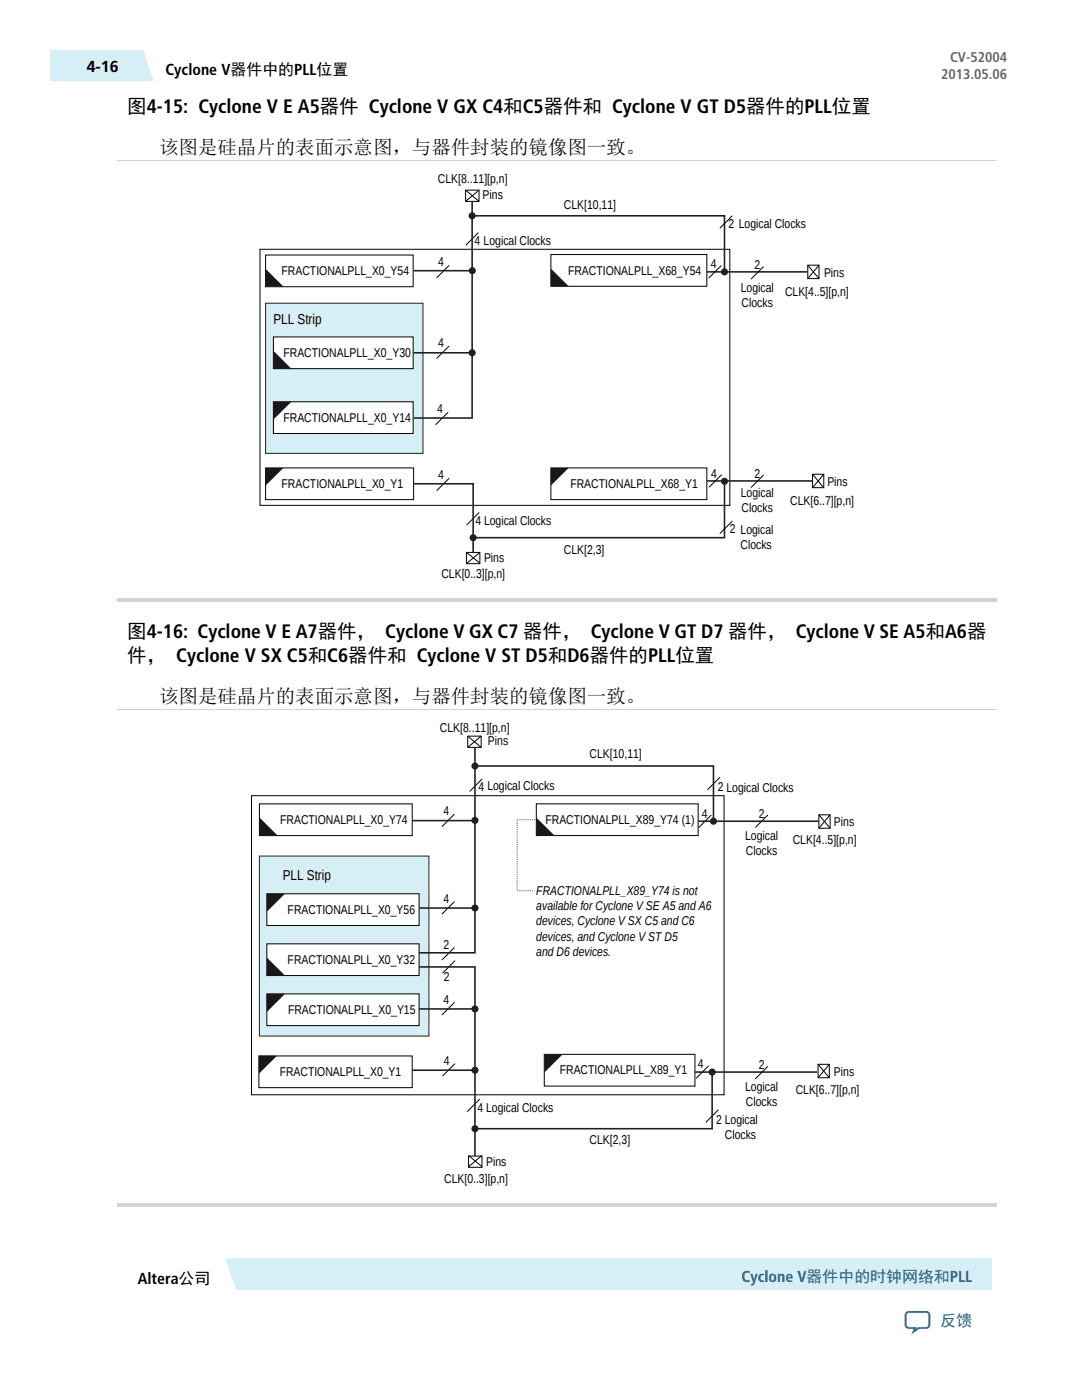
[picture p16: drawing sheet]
<svg xmlns="http://www.w3.org/2000/svg" width="216mm" height="279mm" viewBox="0 0 216 279" stroke-linecap="round" stroke-linejoin="round" font-family="sans-serif">
<defs><g id="words">
<g font-size="3.9">
<text x="25.4" y="22.6">图4-15: Cyclone V E A5器件 Cyclone V GX C4和C5器件和 Cyclone V GT D5器件的PLL位置</text>
<text x="31.7" y="30.7">该图是硅晶片的表面示意图，与器件封装的镜像图一致。</text>
<text x="25.4" y="127.4">图4-16: Cyclone V E A7器件， Cyclone V GX C7 器件， Cyclone V GT D7 器件， Cyclone V SE A5和A6器</text>
<text x="25.4" y="132.1">件， Cyclone V SX C5和C6器件和 Cyclone V ST D5和D6器件的PLL位置</text>
<text x="31.7" y="140.3">该图是硅晶片的表面示意图，与器件封装的镜像图一致。</text>
</g>
<g font-size="3.2">
<text x="17.3" y="14.4">4-16</text>
<text x="33" y="15">Cyclone V器件中的PLL位置</text>
<text x="27.5" y="256.2">Altera公司</text>
</g>
<g font-size="3.2" fill="#069">
<text x="148" y="255.9">Cyclone V器件中的时钟网络和PLL</text>
<text x="187.6" y="264.7">反馈</text>
</g>
<g font-size="2.9">
<text x="54.6" y="64.6">PLL Strip</text>
<text x="56.4" y="175.5">PLL Strip</text>
</g>
<g font-size="2.8" fill="#666">
<text x="187.8" y="15.8">2013.05.06</text>
<text x="189.6" y="12.4">CV-52004</text>
</g>
<g font-size="2.5">
<text x="87.4" y="36.5">CLK[8..11][p,n]</text>
<text x="96.3" y="39.7">Pins</text>
<text x="112.5" y="41.8">CLK[10,11]</text>
<text x="145.4" y="45.5">2 Logical Clocks</text>
<text x="87.4" y="53.2">4</text>
<text x="94.7" y="48.9">4 Logical Clocks</text>
<text x="141.9" y="53.6">4</text>
<text x="150.5" y="53.8">2</text>
<text x="56.2" y="54.9">FRACTIONALPLL_X0_Y54</text>
<text x="113.3" y="54.9">FRACTIONALPLL_X68_Y54</text>
<text x="147.8" y="58.3">Logical</text>
<text x="156.6" y="59">CLK[4..5][p,n]</text>
<text x="164.4" y="55.3">Pins</text>
<text x="148" y="61.4">Clocks</text>
<text x="56.6" y="71.2">FRACTIONALPLL_X0_Y30</text>
<text x="87.4" y="69.3">4</text>
<text x="87.2" y="82.5">4</text>
<text x="56.6" y="84.2">FRACTIONALPLL_X0_Y14</text>
<text x="87.4" y="95.7">4</text>
<text x="141.9" y="95.3">4</text>
<text x="150.5" y="95.4">2</text>
<text x="56.2" y="97.3">FRACTIONALPLL_X0_Y1</text>
<text x="113.8" y="97.3">FRACTIONALPLL_X68_Y1</text>
<text x="147.8" y="99.2">Logical</text>
<text x="157.7" y="100.9">CLK[6..7][p,n]</text>
<text x="165.1" y="97">Pins</text>
<text x="94.9" y="104.8">4 Logical Clocks</text>
<text x="145.6" y="106.3">2 Logical</text>
<text x="148" y="102.2">Clocks</text>
<text x="96.6" y="112.2">Pins</text>
<text x="112.5" y="110.5">CLK[2,3]</text>
<text x="147.8" y="109.6">Clocks</text>
<text x="88.1" y="115.3">CLK[0..3][p,n]</text>
<text x="87.8" y="146">CLK[8..11][p,n]</text>
<text x="97.4" y="148.7">Pins</text>
<text x="117.7" y="151.4">CLK[10,11]</text>
<text x="95.5" y="158">4 Logical Clocks</text>
<text x="143.2" y="157.9">2 Logical Clocks</text>
<text x="55.9" y="164.4">FRACTIONALPLL_X0_Y74</text>
<text x="88.5" y="162.7">4</text>
<text x="108.8" y="164.4">FRACTIONALPLL_X89_Y74 (1)</text>
<text x="140" y="163.2">4</text>
<text x="148.7" y="167.6">Logical</text>
<text x="151.4" y="163.2">2</text>
<text x="166.4" y="164.9">Pins</text>
<text x="148.8" y="170.7">Clocks</text>
<text x="158.2" y="168.4">CLK[4..5][p,n]</text>
<text x="107" y="178.6">FRACTIONALPLL_X89_Y74 is not</text>
<text x="57.4" y="182.3">FRACTIONALPLL_X0_Y56</text>
<text x="88.5" y="180.1">4</text>
<text x="107" y="181.6">available for Cyclone VSE A5 and A6</text>
<text x="107" y="184.7">devices, Cyclone VSX C5 and C6</text>
<text x="88.5" y="189.3">2</text>
<text x="107" y="187.7">devices, and Cyclone VST D5</text>
<text x="107" y="190.8">and D6 devices.</text>
<text x="57.4" y="192.3">FRACTIONALPLL_X0_Y32</text>
<text x="88.6" y="195.8">2</text>
<text x="57.5" y="202.3">FRACTIONALPLL_X0_Y15</text>
<text x="88.5" y="200.3">4</text>
<text x="55.8" y="214.7">FRACTIONALPLL_X0_Y1</text>
<text x="88.6" y="212.5">4</text>
<text x="111.7" y="214.4">FRACTIONALPLL_X89_Y1</text>
<text x="139.2" y="213.2">4</text>
<text x="151.4" y="213.3">2</text>
<text x="166.4" y="214.7">Pins</text>
<text x="95.3" y="221.8">4 Logical Clocks</text>
<text x="148.7" y="217.8">Logical</text>
<text x="148.8" y="220.8">Clocks</text>
<text x="158.8" y="218.3">CLK[6..7][p,n]</text>
<text x="142.9" y="224.3">2 Logical</text>
<text x="144.6" y="227.4">Clocks</text>
<text x="97" y="232.7">Pins</text>
<text x="117.7" y="228.3">CLK[2,3]</text>
<text x="88.6" y="236.2">CLK[0..3][p,n]</text>
</g>
</g></defs>
<path d="M23.4 32.1h175.4" fill="none" stroke="#d1d3d4" stroke-width=".2"/>
<path d="M23.4 119.3h175.4v.7h-175.4z" fill="#d1d3d4"/>
<path d="M51.9 49.8h93.7v51.1h-93.7z" fill="none" stroke="#000" stroke-width=".2"/>
<path d="M161.2 52.9h2.2v2.7h-2.2z" fill="#fff" stroke="#000" stroke-width=".2"/>
<path d="M161.2 52.9l2.2 2.7M163.4 52.9l-2.2 2.7" fill="none" stroke="#000" stroke-width=".2"/>
<path d="M53 60.5h31.4v30h-31.4z" fill="#d6eff6" stroke="#231f20" stroke-width=".2"/>
<g fill="#fff" stroke="#000" stroke-width=".2">
<path d="M54.6 67.2h27.8v6.4h-27.8z"/>
<path d="M53 50.9h29.4v6.3h-29.4z"/>
<path d="M54.6 80.2h27.8v6.3h-27.8z"/>
<path d="M109.9 50.8h31.1v6.3h-31.1z"/>
</g>
<path d="M89.6 53l-2.5 2.5M89.6 69l-2.5 2.5M89.4 82.3l-2.5 2.5" fill="none" stroke="#000" stroke-width=".2"/>
<path d="M92.9 37.9h2.7v2.3h-2.7z" fill="#fff" stroke="#000" stroke-width=".2"/>
<path d="M92.9 37.9l2.7 2.3M95.6 37.9l-2.7 2.3" fill="none" stroke="#000" stroke-width=".2"/>
<path d="M93.1 110.2h2.7v2.3h-2.7z" fill="#fff" stroke="#000" stroke-width=".2"/>
<path d="M95.5 46.4l-2.5 2.5M93.1 110.2l2.7 2.2M95.6 102.3l-2.5 2.5M95.8 110.2l-2.7 2.3" fill="none" stroke="#000" stroke-width=".2"/>
<path d="M94.2 40.3v43.1h-11.6M141 54.3h20.1" fill="none" stroke="#231f20" stroke-width=".32"/>
<path d="M162.1 94.6h2.3v2.7h-2.3z" fill="#fff" stroke="#000" stroke-width=".2"/>
<path d="M162.1 94.6l2.3 2.7M164.4 94.6l-2.3 2.7" fill="none" stroke="#000" stroke-width=".2"/>
<path d="M109.9 93.4h31.1v6.3h-31.1z" fill="#fff" stroke="#000" stroke-width=".2"/>
<path d="M82.5 54h11.7M141 96h21" fill="none" stroke="#231f20" stroke-width=".32"/>
<path d="M53 93.4h29.5v6.3h-29.5z" fill="#fff" stroke="#000" stroke-width=".2"/>
<path d="M146.1 43l-2.5 2.5M89.6 95.4l-2.5 2.5M146.1 104l-2.5 2.5" fill="none" stroke="#000" stroke-width=".2"/>
<path d="M94.2 43.1h50.4v11.4M144.6 96.1v11.2h-50.2" fill="none" stroke="#231f20" stroke-width=".32"/>
<g fill="#19171c">
<path d="M53 53.7l3.6 3.5h-3.6z"/>
<path d="M54.6 80.2h3.5l-3.5 3.5z"/>
<path d="M54.6 70l3.5 3.6h-3.5z"/>
<path d="M109.9 53.6l3.6 3.5h-3.6z"/>
<path d="M109.9 93.4h3.6l-3.6 3.5z"/>
<path d="M53 93.4h3.6l-3.6 3.5z"/>
</g>
<path d="M82.5 70.4h11.7M82.4 96.5h12v13.8" fill="none" stroke="#231f20" stroke-width=".32"/>
<path d="M143.9 53l-2.5 2.5M152.4 53.2l-2.5 2.5M144 94.7l-2.5 2.5M152.4 94.8l-2.5 2.5" fill="none" stroke="#000" stroke-width=".2"/>
<g fill="#221f1f">
<circle cx="144.6" cy="96.1" r=".71"/>
<circle cx="94.4" cy="107.3" r=".71"/>
<circle cx="94.2" cy="70.4" r=".71"/>
<circle cx="94.2" cy="54" r=".71"/>
<circle cx="94.2" cy="43.1" r=".71"/>
<circle cx="144.6" cy="54.3" r=".71"/>
</g>
<path d="M23.4 141.6h175.4" fill="none" stroke="#d1d3d4" stroke-width=".2"/>
<path d="M23.4 240.2h175.4v.7h-175.4z" fill="#d1d3d4"/>
<path d="M50.2 158.8h94.3v59.7h-94.3zM90.7 162.5l-2.5 2.5M90.7 189.1l-2.5 2.5" fill="none" stroke="#000" stroke-width=".2"/>
<path d="M93.3 146.9h2.7v2.3h-2.7z" fill="#fff" stroke="#000" stroke-width=".2"/>
<path d="M93.3 146.9l2.7 2.3M96 146.9l-2.7 2.3" fill="none" stroke="#000" stroke-width=".2"/>
<path d="M93.5 230.7h2.7v2.3h-2.7z" fill="#fff" stroke="#000" stroke-width=".2"/>
<path d="M96.2 155.5l-2.5 2.5M143.7 155.1l-2.5 2.5M95.7 219.4l-2.5 2.5M93.5 230.6l2.7 2.2M96.2 230.6l-2.7 2.2M143.4 221.5l-2.5 2.5" fill="none" stroke="#000" stroke-width=".2"/>
<path d="M163.2 212.4h2.3v2.7h-2.3z" fill="#fff" stroke="#000" stroke-width=".2"/>
<path d="M163.2 212.4l2.3 2.7M165.5 212.4l-2.3 2.7" fill="none" stroke="#000" stroke-width=".2"/>
<path d="M163.4 162.6h2.2v2.7h-2.2z" fill="#fff" stroke="#000" stroke-width=".2"/>
<path d="M141.9 162.6l-2.5 2.5M153.2 162.6l-2.5 2.5M163.4 162.6l2.2 2.7M165.6 162.6l-2.2 2.7" fill="none" stroke="#000" stroke-width=".2"/>
<path d="M51.8 170.8h33.8v36h-33.8z" fill="#d6eff6" stroke="#231f20" stroke-width=".2"/>
<g fill="#fff" stroke="#000" stroke-width=".2">
<path d="M53.2 178.4h30.4v6.3h-30.4z"/>
<path d="M53.2 188.4h30.4v6.3h-30.4z"/>
<path d="M51.8 160.4h30.5v6.4h-30.5z"/>
<path d="M53.2 198.4h30.4v6.3h-30.4z"/>
<path d="M107 160.4h32.3v6.4h-32.3z"/>
<path d="M108.6 210.4h30.1v6.3h-30.1z"/>
</g>
<path d="M90.7 179.9l-2.5 2.5M90.8 191.7l-2.5 2.5M90.7 200.1l-2.5 2.5M90.8 212.3l-2.5 2.5" fill="none" stroke="#000" stroke-width=".2"/>
<path d="M94.8 149.2v41h-11.2M82.3 163.8h12.5M139.3 163.9h24.1M83.6 193h11.2v37.8M83.6 181.2h11.2M83.6 201.4h11.2M138.7 214h24.4" fill="none" stroke="#231f20" stroke-width=".32"/>
<path d="M51.7 210.7h30.6v6.4h-30.6z" fill="#fff" stroke="#000" stroke-width=".2"/>
<path d="M94.8 152.9h47.6v10.8M82.3 213.6h12.5M142.1 214.1v11.2h-47.3" fill="none" stroke="#231f20" stroke-width=".32"/>
<g fill="#19171c">
<path d="M51.8 163.2l3.6 3.5-3.6 .1z"/>
<path d="M53.2 198.4h3.7l-3.6 3.5z"/>
<path d="M53.3 191.1l3.6 3.6h-3.7z"/>
<path d="M51.7 210.7h3.6l-3.6 3.6z"/>
<path d="M107 163.2l3.6 3.5-3.6 .1z"/>
<path d="M108.6 210.5h3.6l-3.6 3.5z"/>
<path d="M53.2 178.4h3.7l-3.6 3.5z"/>
</g>
<path d="M107 163.6h-3.8v14.2h3.2" fill="none" stroke="#ec2327" stroke-width=".21"/>
<g fill="#221f1f">
<circle cx="94.8" cy="152.9" r=".71"/>
<circle cx="94.8" cy="163.7" r=".71"/>
<circle cx="94.8" cy="181.2" r=".71"/>
<circle cx="94.8" cy="201.4" r=".71"/>
<circle cx="94.8" cy="213.6" r=".71"/>
<circle cx="94.8" cy="225.3" r=".71"/>
<circle cx="142.1" cy="214" r=".71"/>
<circle cx="142.4" cy="163.9" r=".71"/>
</g>
<path d="M141.4 212.7l-2.5 2.5M153.2 212.8l-2.5 2.5" fill="none" stroke="#000" stroke-width=".2"/>
<g fill="#d6eff7">
<path d="M45 251.2h20.6v6.2h-18.5z"/>
<path d="M47.1 251.2h150.7v6.2h-150.7z"/>
</g>
<path d="M180.9 262l.5-.2h3.4a.68 .68 0 0 1 .7 .7v1.9a.68 .68 0 0 1-.7 .6h-1.5l-1 .7 .3-.7h-1.2a.68 .68 0 0 1-.7-.6v-1.9z" fill="none" stroke="#0065a4" stroke-width=".37"/>
<path d="M10 10h18.6l2 6.2h-20.6z" fill="#d6eff7"/>
<use href="#words"/>
</svg>
